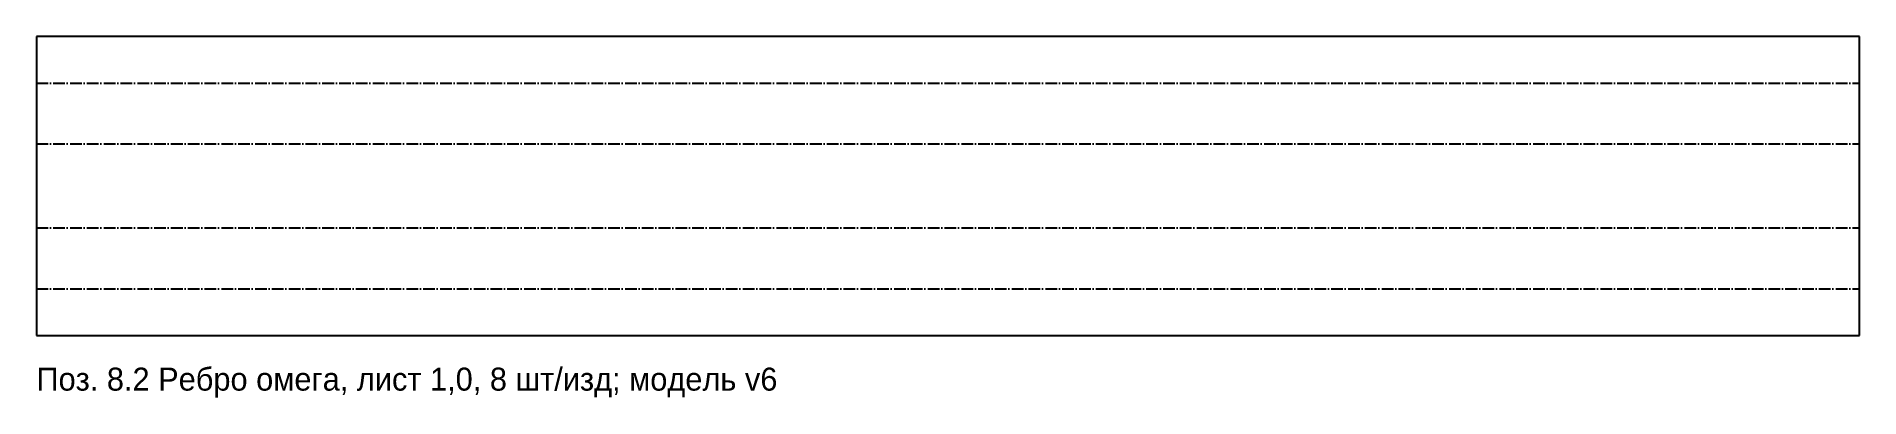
# Model space of a CAD drawing. Header units: millimetres. Extents: x 0 to 396, y -14 to 65.
import ezdxf

# ---------------------------------------------------------------- set-up
doc = ezdxf.new("R2010")
doc.units = ezdxf.units.MM
doc.linetypes.add('DASHDOT', pattern=[3.556, 2.54, -0.508, 0, -0.508])
for name, color, linetype in [('BEND', 1, 'DASHDOT'), ('CUT', 7, 'Continuous'), ('NOTE', 3, 'Continuous')]:
    doc.layers.add(name, color=color, linetype=linetype)

msp = doc.modelspace()

# ---------------------------------------------------------------- linework, layer by layer
at = {"layer": 'BEND'}
for p, q in [((0, 54.9168), (396.36, 54.9168)), ((0, 41.6549), (396.36, 41.6549)), ((0, 23.3929), (396.36, 23.3929)), ((0, 10.131), (396.36, 10.131))]:
    msp.add_line(p, q, dxfattribs=at)
at = {"layer": 'CUT'}
for p, q in [((0, 65.0478), (0, 0)), ((396.36, 65.0478), (0, 65.0478)), ((396.36, 0), (396.36, 65.0478)), ((0, 0), (396.36, 0))]:
    msp.add_line(p, q, dxfattribs=at)

# ---------------------------------------------------------------- texts
at = {"layer": 'NOTE'}
msp.add_text('Поз. 8.2 Ребро омега, лист 1,0, 8 шт/изд; модель v6', height=5, dxfattribs=at).set_placement((0, -12))

doc.saveas('drawing.dxf')
